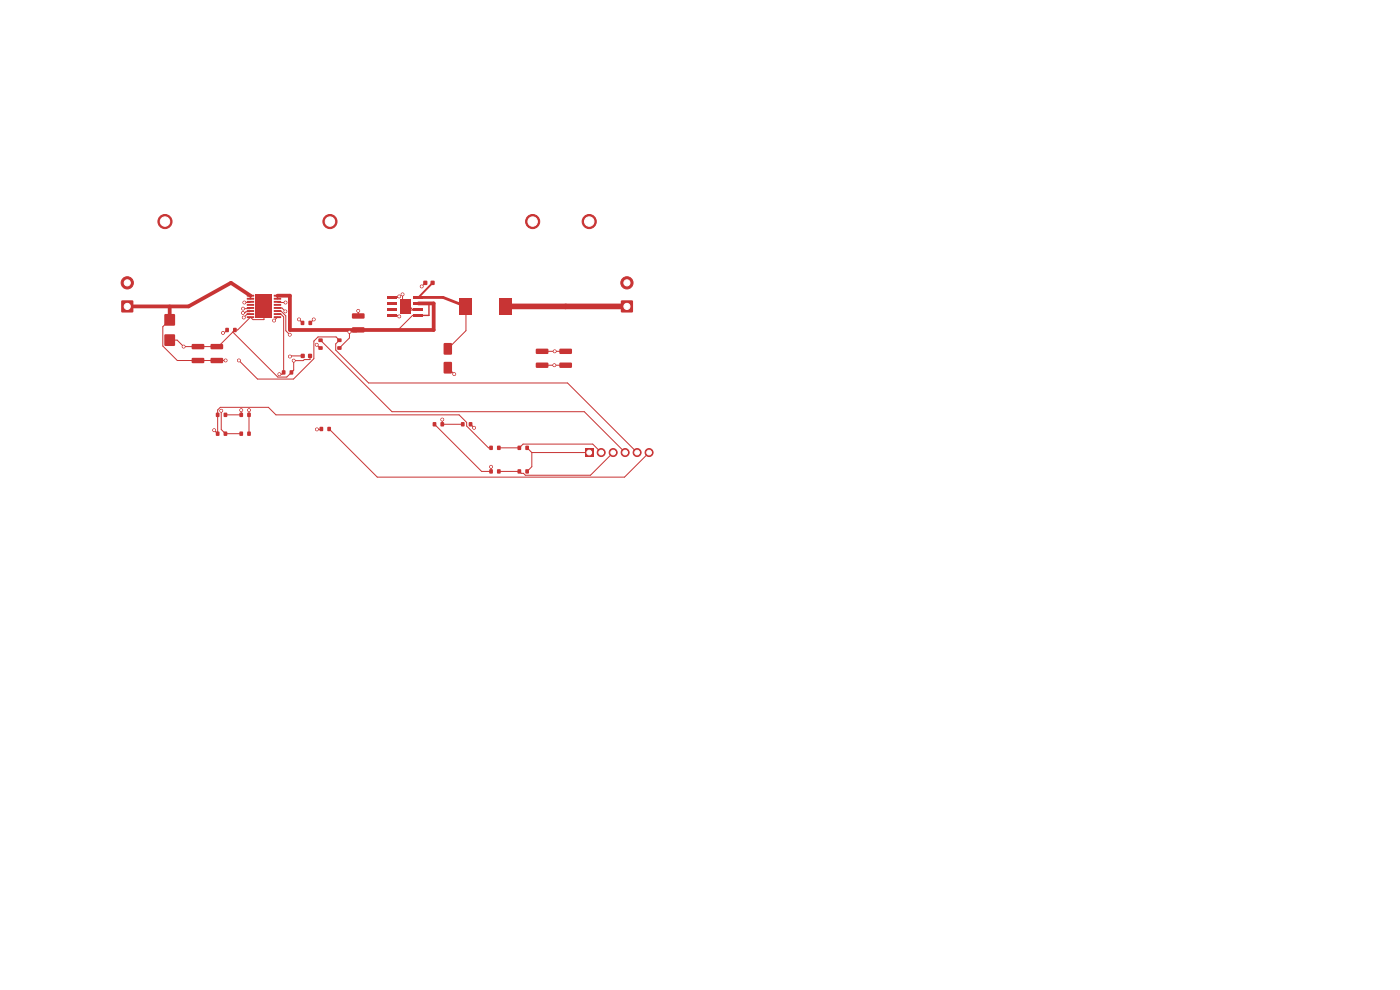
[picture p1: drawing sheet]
<svg xmlns="http://www.w3.org/2000/svg" width="297mm" height="210mm" viewBox="0 0 297 210" stroke-linecap="round" stroke-linejoin="round" font-family="sans-serif">
<g fill="#c83434">
<path d="M52.4 62.6l1.4-.1 .1 .3-1.5 .1z"/>
<path d="M52.4 63.2h1.4l.1 .3-1.5 .1z"/>
<path d="M52.4 63.9l1.4-.1 .1 .3-1.5 .1z"/>
<path d="M52.4 64.5h1.4l.1 .3-1.5 .1z"/>
<path d="M52.4 65.2l1.4-.1 .1 .3-1.5 .1z"/>
<path d="M52.4 65.8h1.4l.1 .3-1.5 .1z"/>
<path d="M52.4 66.5l1.4-.1 .1 .3-1.5 .1z"/>
<path d="M52.4 67.1h1.4l.1 .3-1.5 .1z"/>
<path d="M58.1 67.1h1.5v.3l-1.4 .1z"/>
<path d="M58.1 66.5l1.5-.1v.3l-1.4 .1z"/>
<path d="M58.1 65.8h1.5v.3l-1.4 .1z"/>
<path d="M58.1 65.2l1.5-.1v.3l-1.4 .1z"/>
<path d="M58.1 64.5h1.5v.3l-1.4 .1z"/>
<path d="M58.1 63.9l1.5-.1v.3l-1.4 .1z"/>
<path d="M58.1 63.2h1.5v.3l-1.4 .1z"/>
<path d="M58.1 62.6l1.5-.1v.3l-1.4 .1z"/>
<path d="M54.3 62.5h3.4v5h-3.4z"/>
<path d="M59.8 78.6h.7v.8h-.7z"/>
<path d="M61.5 78.6h.7v.8h-.7z"/>
<path d="M89.8 59.6h.8v.8h-.8z"/>
<path d="M91.4 59.6h.8v.8h-.8z"/>
<path d="M103.8 94.6h.7v.8h-.7z"/>
<path d="M105.5 94.6h.7v.8h-.7z"/>
<path d="M50.8 91.6h.7v.8h-.7z"/>
<path d="M52.5 91.6h.7v.8h-.7z"/>
<path d="M40.7 76l2.5-.1 .2 .3-.1 .7-.2 .2-2.3-.1-.2-.2z"/>
<path d="M40.7 73h2.5l.2 .2-.1 .7-.2 .2h-2.3l-.2-.2z"/>
<path d="M67.6 73.5h.8v.7h-.8z"/>
<path d="M67.6 71.8h.8v.7h-.8z"/>
</g>
<g fill="#c83434" stroke="#c83434" stroke-width=".21">
<circle cx="35" cy="47" r="1.5"/>
<circle cx="125" cy="47" r="1.5"/>
</g>
<path d="M25.8 63.8h2.4v2.4h-2.4z" fill="#c83434"/>
<circle cx="27" cy="60" r="1.3" fill="#c83434" stroke="#c83434" stroke-width=".21"/>
<g fill="#c83434">
<path d="M67.8 90.6h.7v.8h-.7z"/>
<path d="M69.5 90.6h.7v.8h-.7z"/>
<path d="M109.8 94.6h.7v.8h-.7z"/>
<path d="M111.5 94.6h.7v.8h-.7z"/>
<path d="M34.9 71h2.2v2.3h-2.2z"/>
<path d="M34.9 66.7h2.2v2.3h-2.2z"/>
<path d="M63.8 68.1h.7v.8h-.7z"/>
<path d="M65.5 68.1h.7v.8h-.7z"/>
<path d="M45.8 87.6h.7v.8h-.7z"/>
<path d="M47.5 87.6h.7v.8h-.7z"/>
<path d="M131.8 63.8h2.4v2.4h-2.4z"/>
</g>
<circle cx="133" cy="60" r="1.3" fill="#c83434" stroke="#c83434" stroke-width=".21"/>
<g fill="#c83434">
<path d="M94.2 76.8h1.6v2.4h-1.6z"/>
<path d="M94.2 72.8h1.6v2.4h-1.6z"/>
<path d="M71.6 73.5h.8v.7h-.8z"/>
<path d="M71.6 71.8h.8v.7h-.8z"/>
<path d="M82.3 62.8h1.9v.6h-1.9z"/>
<path d="M82.3 64.1h1.9v.6h-1.9z"/>
<path d="M82.3 65.3h1.9v.6h-1.9z"/>
<path d="M82.3 66.6h1.9v.6h-1.9z"/>
<path d="M87.8 66.6h1.9v.6h-1.9z"/>
<path d="M87.8 65.3h1.9v.6h-1.9z"/>
<path d="M87.8 64.1h1.9v.6h-1.9z"/>
<path d="M87.8 62.8h1.9v.6h-1.9z"/>
<path d="M84.8 63.5h1.2v1.5h-1.2z"/>
<path d="M84.8 65h1.2v1.6h-1.2z"/>
<path d="M86 63.5h1.2v1.5h-1.2z"/>
<path d="M86 65h1.2v1.6h-1.2z"/>
<path d="M63.8 75.1h.8v.8h-.8z"/>
<path d="M65.4 75.1h.8v.8h-.8z"/>
<path d="M47.8 69.6h.7v.8h-.7z"/>
<path d="M49.5 69.6h.7v.8h-.7z"/>
<path d="M50.8 87.6h.7v.8h-.7z"/>
<path d="M52.5 87.6h.7v.8h-.7z"/>
<path d="M44.7 76l2.5-.1 .1 .3v.7l-.2 .2-2.3-.1-.2-.2z"/>
<path d="M44.7 73h2.5l.1 .2v.7l-.2 .2h-2.3l-.2-.2z"/>
<path d="M74.7 69.5l2.5-.1 .1 .3v.7l-.2 .2-2.3-.1-.2-.2z"/>
<path d="M74.7 66.5h2.5l.1 .2v.7l-.2 .2h-2.3l-.2-.2z"/>
<path d="M118.7 77l2.5-.1 .1 .3v.7l-.2 .2-2.3-.1-.2-.2z"/>
<path d="M118.7 74h2.5l.1 .2v.7l-.2 .2h-2.3l-.2-.2z"/>
<path d="M113.7 77l2.5-.1 .1 .3v.7l-.2 .2-2.3-.1-.2-.2z"/>
<path d="M113.7 74h2.5l.1 .2v.7l-.2 .2h-2.3l-.2-.2z"/>
<path d="M97.5 63.2h2.7v3.6h-2.7z"/>
<path d="M105.8 63.2h2.7v3.6h-2.7z"/>
<path d="M91.8 89.6h.7v.8h-.7z"/>
<path d="M93.5 89.6h.7v.8h-.7z"/>
<path d="M103.8 99.6h.7v.8h-.7z"/>
<path d="M105.5 99.6h.7v.8h-.7z"/>
</g>
<circle cx="113" cy="47" r="1.5" fill="#c83434" stroke="#c83434" stroke-width=".21"/>
<g fill="#c83434">
<path d="M97.8 89.6h.7v.8h-.7z"/>
<path d="M99.5 89.6h.7v.8h-.7z"/>
<path d="M45.8 91.6h.7v.8h-.7z"/>
<path d="M47.5 91.6h.7v.8h-.7z"/>
<path d="M109.8 99.6h.7v.8h-.7z"/>
<path d="M111.5 99.6h.7v.8h-.7z"/>
<path d="M124.1 95.2h1.7v1.7h-1.7z"/>
</g>
<g fill="#c83434" stroke="#c83434" stroke-width=".21">
<circle cx="127.5" cy="96" r=".85"/>
<circle cx="130.1" cy="96" r=".85"/>
<circle cx="132.6" cy="96" r=".85"/>
<circle cx="135.2" cy="96" r=".85"/>
<circle cx="137.7" cy="96" r=".85"/>
<circle cx="70" cy="47" r="1.5"/>
<circle cx="45.4" cy="91.3" r=".3"/>
<circle cx="47.9" cy="76.5" r=".3"/>
<circle cx="51.2" cy="87" r=".3"/>
<circle cx="51.8" cy="64.2" r=".3"/>
<circle cx="51.6" cy="65.5" r=".3"/>
<circle cx="46.9" cy="87.1" r=".3"/>
<circle cx="51.5" cy="66.4" r=".3"/>
<circle cx="47.3" cy="70.6" r=".3"/>
<circle cx="51.7" cy="67.3" r=".3"/>
<circle cx="50.7" cy="76.5" r=".3"/>
<circle cx="52.8" cy="87" r=".3"/>
<circle cx="39" cy="73.5" r=".3"/>
<circle cx="62.3" cy="76.5" r=".3"/>
<circle cx="66.6" cy="67.8" r=".3"/>
<circle cx="100.6" cy="90.7" r=".3"/>
<circle cx="85.4" cy="62.4" r=".3"/>
<circle cx="58.1" cy="68" r=".3"/>
<circle cx="96.4" cy="79.4" r=".3"/>
<circle cx="76" cy="65.9" r=".3"/>
<circle cx="117.7" cy="74.5" r=".3"/>
<circle cx="59.3" cy="79.4" r=".3"/>
<circle cx="67.2" cy="91.1" r=".3"/>
<circle cx="61.5" cy="71" r=".3"/>
<circle cx="63.4" cy="67.8" r=".3"/>
<circle cx="60.5" cy="66.1" r=".3"/>
<circle cx="61.5" cy="75.6" r=".3"/>
<circle cx="67.2" cy="73.1" r=".3"/>
<circle cx="60.6" cy="64.2" r=".3"/>
<circle cx="74.1" cy="70.4" r=".3"/>
<circle cx="89.5" cy="60.8" r=".3"/>
<circle cx="84.7" cy="62.9" r=".3"/>
<circle cx="104.2" cy="99" r=".3"/>
<circle cx="117.6" cy="77.5" r=".3"/>
<circle cx="93.8" cy="89" r=".3"/>
<circle cx="84.7" cy="67.1" r=".3"/>
</g>
<g fill="none" stroke="#c83434" stroke-width=".21">
<path d="M36 67.9l-1.5 1.4v4.1l3.1 3.1h10.3M46 76.5h.1M48.2 70l-.6 .6h-.3M49.4 70.4l9.5 9.6h1.9l1.5-1.5v-2h2l.2-.2h1.3v-.8M50.7 76.5l3.9 3.9h7.7l4.3-4.3v-3.7l.9-.9h3.8l.7 .7-.8 .8v1.3l7 6.9h42.2l14.8 14.8M51.7 67.3h.1M53.1 64l-.1 .2h-1.2M53.1 65.3l-.1 .2h-1.4M53.1 66l-.1 .1h-.8l-.3 .3h-.4M53.1 66.6h-.7l-.7 .7M56 65v2.8h-2.3l-.6-.5-2.7 2.7h-.6l-3.5 3.5h-7.3l-1.4-1.3h-1.6M58.9 64l.1 .2h1.6"/>
<path d="M58.9 66.6h.7l.6 .6v11.8l-.4 .4h-.5M58.9 67.3l-.8 .7M58.9 66h.7l1 1v3.2l.9 .8M58.9 65.3h.9l.7 .8M63.4 67.8l.8 .7M64.2 75.5h-2.6l-.1 .1M66.6 67.8l-.8 .7M67.2 73.1l.8 .7M68 72.2l15.2 15.1h40.8l8.6 8.7M76 65.9v1.1M83.2 66.9h1.3l.2 .2M84.7 62.9l-.2 .2h-1.3"/>
<path d="M85.4 62.4v1.8h1.2v1.1h.6l.3 .3M87.5 65.7v.1h-2.1M87.5 65.6v.1M87.5 65.6h1.3M88.8 66.9h-1.3l-3 3.1h-8.5l-.4 .4h-1.5v1.3l-2.1 2.1M90.2 60l-.7 .8M95 78l1.4 1.4M98.9 65v5.2l-3.9 3.8M115 74.5h5M115 77.5h5M45.4 91.3l.8 .7v-5l.5-.6h10.2l1.6 1.6h38.9l1.6 1.6v.8l4.6 4.6h.6M46.9 87.1v4l.9 .9h3.4"/>
<path d="M51.2 87v1h-3.4M52.8 87v5M68.2 91l-1 .1M69.8 91l10.2 10.2h52.5l5.2-5.2M92.2 90l10 10h2v-1M93.8 89v1h4.4M99.8 90l.8 .7M105.8 95h4.4l.8-.8h14.7l1.8 1.8M111.8 95l1 1M112.8 96h12.2M112.8 96v3l-1 1M130.1 96l-4.8 4.8h-13.8l-.4-.4"/>
<path d="M105.8 100h4.4l.4 .4h.5M111.1 100.4h.1"/>
</g>
<path d="M53.1 62.7v.7M58.9 62.7v.7M88.8 64.4h2.2v2.5h-2.2" fill="none" stroke="#c83434" stroke-width=".3"/>
<path d="M36 65v2.9M53.1 62.7l-4.1-2.7-9 5h-13M58.9 62.7h2.6v7.3h30.5v-5.6h-3.2" fill="none" stroke="#c83434" stroke-width=".8"/>
<path d="M88.8 63.1h5.2l4.9 1.9" fill="none" stroke="#c83434" stroke-width=".6"/>
<path d="M91.8 60l-3 3.1" fill="none" stroke="#c83434" stroke-width=".4"/>
<path d="M107.1 65h25.9" fill="none" stroke="#c83434" stroke-width="1.2"/>
<g fill="#fff" stroke="#fff" stroke-width=".21">
<circle cx="45.4" cy="91.3" r=".15"/>
<circle cx="47.9" cy="76.5" r=".15"/>
<circle cx="51.2" cy="87" r=".15"/>
<circle cx="51.8" cy="64.2" r=".15"/>
<circle cx="51.6" cy="65.5" r=".15"/>
<circle cx="46.9" cy="87.1" r=".15"/>
<circle cx="51.5" cy="66.4" r=".15"/>
<circle cx="47.3" cy="70.6" r=".15"/>
<circle cx="51.7" cy="67.3" r=".15"/>
<circle cx="50.7" cy="76.5" r=".15"/>
<circle cx="52.8" cy="87" r=".15"/>
<circle cx="39" cy="73.5" r=".15"/>
<circle cx="62.3" cy="76.5" r=".15"/>
<circle cx="66.6" cy="67.8" r=".15"/>
<circle cx="100.6" cy="90.7" r=".15"/>
<circle cx="85.4" cy="62.4" r=".15"/>
<circle cx="58.1" cy="68" r=".15"/>
<circle cx="96.4" cy="79.4" r=".15"/>
<circle cx="76" cy="65.9" r=".15"/>
<circle cx="117.7" cy="74.5" r=".15"/>
<circle cx="59.3" cy="79.4" r=".15"/>
<circle cx="67.2" cy="91.1" r=".15"/>
<circle cx="61.5" cy="71" r=".15"/>
<circle cx="63.4" cy="67.8" r=".15"/>
<circle cx="60.5" cy="66.1" r=".15"/>
<circle cx="61.5" cy="75.6" r=".15"/>
<circle cx="67.2" cy="73.1" r=".15"/>
<circle cx="60.6" cy="64.2" r=".15"/>
<circle cx="74.1" cy="70.4" r=".15"/>
<circle cx="89.5" cy="60.8" r=".15"/>
<circle cx="84.7" cy="62.9" r=".15"/>
<circle cx="104.2" cy="99" r=".15"/>
<circle cx="117.6" cy="77.5" r=".15"/>
<circle cx="93.8" cy="89" r=".15"/>
<circle cx="84.7" cy="67.1" r=".15"/>
<circle cx="35" cy="47" r="1"/>
<circle cx="125" cy="47" r="1"/>
<circle cx="27" cy="65" r=".65"/>
<circle cx="27" cy="60" r=".65"/>
<circle cx="133" cy="65" r=".65"/>
<circle cx="133" cy="60" r=".65"/>
<circle cx="113" cy="47" r="1"/>
<circle cx="125" cy="96" r=".5"/>
<circle cx="127.5" cy="96" r=".5"/>
<circle cx="130.1" cy="96" r=".5"/>
<circle cx="132.6" cy="96" r=".5"/>
<circle cx="135.2" cy="96" r=".5"/>
<circle cx="137.7" cy="96" r=".5"/>
<circle cx="70" cy="47" r="1"/>
</g>
</svg>
